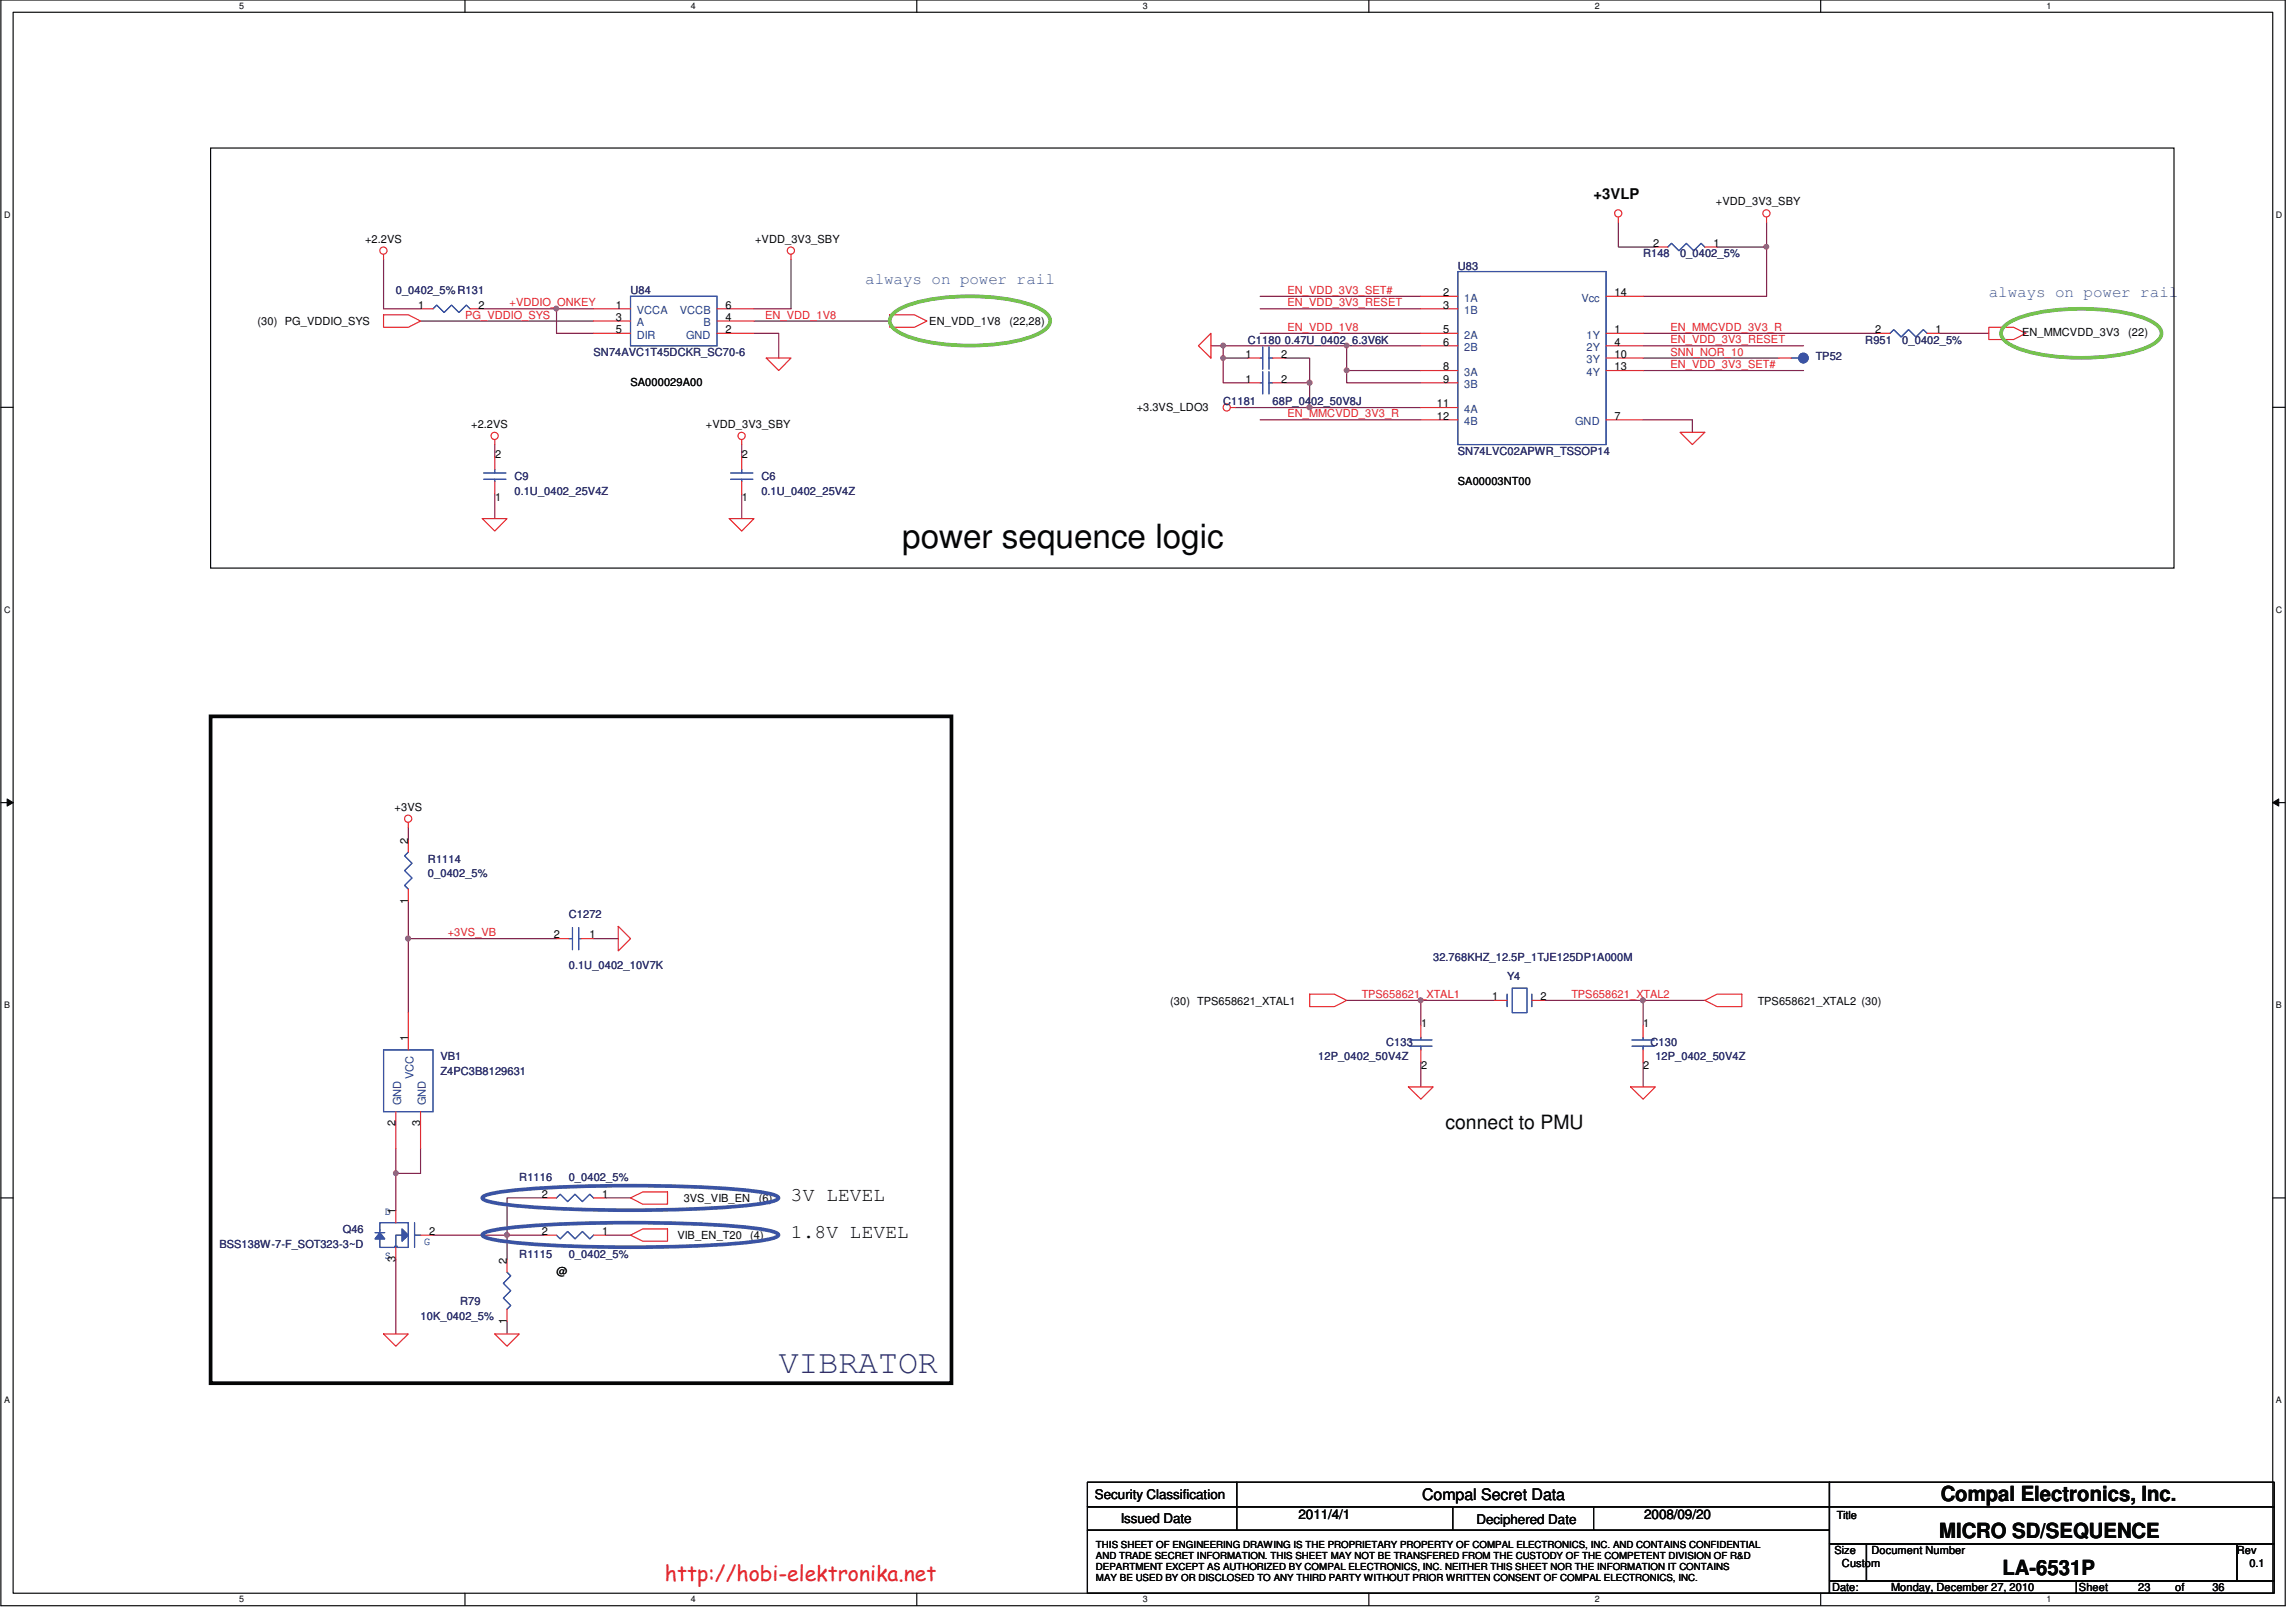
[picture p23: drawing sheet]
<svg xmlns="http://www.w3.org/2000/svg" width="420mm" height="297mm" viewBox="0 0 420 297" stroke-linecap="round" stroke-linejoin="round" font-family="sans-serif">
<defs><g id="words">
<text font-size="6.1" fill="#040505" x="165.2" y="100.4">power sequence logic</text>
<text font-size="6.1" fill="#2d2d72" x="142.6" y="251.2">VIBRATOR</text>
<text font-size="3.9" fill="#ed2024" x="121.7" y="289.4">http://hobi-elektronika.net</text>
<g font-size="3.8" fill="#040505">
<text x="355.3" y="274.8">Compal Electronics, Inc.</text>
<text x="355" y="281.6">MICRO SD/SEQUENCE</text>
<text x="366.6" y="288.3">LA-6531P</text>
</g>
<g font-size="3.6" fill="#040505">
<text x="264.6" y="206.7">connect to PMU</text>
<text x="144.8" y="219.8">3V LEVEL</text>
<text x="144.8" y="226.6">1.8V LEVEL</text>
</g>
<g font-size="2.9" fill="#3a53a4">
<text x="158.4" y="52">always on power rail</text>
<text x="364.1" y="54.3">always on power rail</text>
</g>
<text font-size="2.9" fill="#040505" x="260.3" y="274.6">Compal Secret Data</text>
<text font-size="2.7" fill="#040505" x="291.7" y="36.4">+3VLP</text>
<g font-size="2.5" fill="#040505">
<text x="200.4" y="274.4">Security Classification</text>
<text x="205.2" y="278.7">Issued Date</text>
<text x="237.7" y="278">2011/4/1</text>
<text x="270.3" y="278.9">Deciphered Date</text>
<text x="301" y="278">2008/09/20</text>
</g>
<g font-size="2" fill="#040505">
<text x="314.1" y="37.6">+VDD_3V3_SBY</text>
<text x="66.8" y="44.4">+2.2VS</text>
<text x="138.2" y="44.4">+VDD_3V3_SBY</text>
<text x="302.6" y="45.2">2</text>
<text x="313.7" y="45.2">1</text>
<text x="47.1" y="59.5">(30) PG_VDDIO_SYS</text>
<text x="76.6" y="56.5">1</text>
<text x="87.6" y="56.5">2</text>
<text x="112.7" y="56.5">1</text>
<text x="112.7" y="58.7">3</text>
<text x="132.8" y="56.5">6</text>
<text x="132.8" y="58.7">4</text>
<text x="170.1" y="59.5">EN_VDD_1V8</text>
<text x="184.8" y="59.5">(22,28)</text>
<text x="264.2" y="54.2">2</text>
<text x="264.2" y="56.5">3</text>
<text x="295.6" y="54.2">14</text>
<text x="112.7" y="61">5</text>
<text x="132.8" y="61">2</text>
<text x="228" y="65.5">1</text>
<text x="234.6" y="65.5">2</text>
<text x="264.2" y="61">5</text>
<text x="264.2" y="63.2">6</text>
<text x="295.6" y="61">1</text>
<text x="295.6" y="63.2">4</text>
<text x="295.6" y="65.5">10</text>
<text x="343.3" y="61">2</text>
<text x="354.4" y="61">1</text>
<text x="370.2" y="61.6">EN_MMCVDD_3V3</text>
<text x="389.6" y="61.6">(22)</text>
<text x="115.4" y="70.6">SA000029A00</text>
<text x="228" y="70">1</text>
<text x="234.6" y="70">2</text>
<text x="264.2" y="67.8">8</text>
<text x="264.2" y="70">9</text>
<text x="295.6" y="67.8">13</text>
<text x="208.1" y="75.1">+3.3VS_LDO3</text>
<text x="263" y="74.5">11</text>
<text x="263" y="76.8">12</text>
<text x="295.6" y="76.8">7</text>
<text x="86.3" y="78.3">+2.2VS</text>
<text x="90.6" y="83.9">2</text>
<text x="129.2" y="78.3">+VDD_3V3_SBY</text>
<text x="135.8" y="83.9">2</text>
<text x="266.9" y="88.7">SA00003NT00</text>
<text x="90.6" y="91.6">1</text>
<text x="135.8" y="91.6">1</text>
<text x="72.3" y="148.4">+3VS</text>
<text x="74.7" y="154.4" transform="rotate(-90 74.7 154.4)">2</text>
<text x="74.7" y="165.4" transform="rotate(-90 74.7 165.4)">1</text>
<text x="101.4" y="171.7">2</text>
<text x="107.9" y="171.7">1</text>
<text x="214.2" y="183.9">(30) TPS658621_XTAL1</text>
<text x="273.2" y="183">1</text>
<text x="282" y="183">2</text>
<text x="321.8" y="183.9">TPS658621_XTAL2 (30)</text>
<text x="74.7" y="190.6" transform="rotate(-90 74.7 190.6)">1</text>
<text x="260.2" y="187.9">1</text>
<text x="300.9" y="187.9">1</text>
<text x="260.2" y="195.6">2</text>
<text x="300.9" y="195.6">2</text>
<text x="72.4" y="206.1" transform="rotate(-90 72.4 206.1)">2</text>
<text x="77" y="206.1" transform="rotate(-90 77 206.1)">3</text>
<text x="99.2" y="219.2">2</text>
<text x="110.2" y="219.2">1</text>
<text x="125.2" y="220">3VS_VIB_EN</text>
<text x="138.9" y="220">(6)</text>
<text x="72.4" y="222.2" transform="rotate(-90 72.4 222.2)">1</text>
<text x="78.6" y="226">2</text>
<text x="99.2" y="226">2</text>
<text x="110.2" y="226">1</text>
<text x="124" y="226.8">VIB_EN_T20</text>
<text x="137.4" y="226.8">(4)</text>
<text x="72.4" y="231" transform="rotate(-90 72.4 231)">3</text>
<text x="92.8" y="231.3" transform="rotate(-90 92.8 231.3)">2</text>
<text x="101.9" y="233.4">@</text>
<text x="92.8" y="242.3" transform="rotate(-90 92.8 242.3)">1</text>
<text x="336.3" y="277.9">Title</text>
<text x="335.9" y="284.5">Size</text>
<text x="337.2" y="286.7">Custom</text>
<text x="342.6" y="284.5">Document Number</text>
<text x="409.5" y="284.5">Rev</text>
<text x="411.8" y="286.7">0.1</text>
<text x="335.4" y="291.3">Date:</text>
<text x="346.2" y="291.3">Monday, December 27, 2010</text>
<text x="380.6" y="291.3">Sheet</text>
<text x="391.4" y="291.3">23</text>
<text x="398.2" y="291.3">of</text>
<text x="405" y="291.3">36</text>
</g>
<g font-size="2" fill="#2d2d72">
<text x="300.8" y="47.1">R148</text>
<text x="307.6" y="47.1">0_0402_5%</text>
<text x="72.5" y="53.9">0_0402_5% R131</text>
<text x="115.4" y="53.9">U84</text>
<text x="266.9" y="49.4">U83</text>
<text x="108.7" y="65.2">SN74AVC1T45DCKR_SC70-6</text>
<text x="228.5" y="62.9">C1180 0.47U_0402_6.3V6K</text>
<text x="332.4" y="65.9">TP52</text>
<text x="341.5" y="62.9">R951</text>
<text x="348.3" y="62.9">0_0402_5%</text>
<text x="223.9" y="74.2">C1181</text>
<text x="233" y="74.2">68P_0402_50V8J</text>
<text x="266.9" y="83.3">SN74LVC02APWR_TSSOP14</text>
<text x="94.2" y="87.8">C9</text>
<text x="139.4" y="87.8">C6</text>
<text x="94.2" y="90.5">0.1U_0402_25V4Z</text>
<text x="139.4" y="90.5">0.1U_0402_25V4Z</text>
<text x="78.3" y="157.9">R1114</text>
<text x="78.3" y="160.6">0_0402_5%</text>
<text x="104.1" y="168.1">C1272</text>
<text x="104.1" y="177.3">0.1U_0402_10V7K</text>
<text x="262.4" y="175.9">32.768KHZ_12.5P_1TJE125DP1A000M</text>
<text x="275.9" y="179.4">Y4</text>
<text x="253.8" y="191.3">C133</text>
<text x="302.2" y="191.3">C130</text>
<text x="80.6" y="194.1">VB1</text>
<text x="80.6" y="196.8">Z4PC3B8129631</text>
<text x="241.3" y="194.1">12P_0402_50V4Z</text>
<text x="303.1" y="194.1">12P_0402_50V4Z</text>
<text x="95.1" y="216.2">R1116</text>
<text x="104.1" y="216.2">0_0402_5%</text>
<text x="62.8" y="225.7">Q46</text>
<text x="40.2" y="228.4">BSS138W-7-F_SOT323-3~D</text>
<text x="95.1" y="230.2">R1115</text>
<text x="104.1" y="230.2">0_0402_5%</text>
<text x="84.2" y="238.8">R79</text>
<text x="77" y="241.5">10K_0402_5%</text>
</g>
<g font-size="2" fill="#ec2426">
<text x="235.7" y="53.8">EN_VDD_3V3_SET#</text>
<text x="85.2" y="58.3">PG_VDDIO_SYS</text>
<text x="93.3" y="56">+VDDIO_ONKEY</text>
<text x="140.1" y="58.3">EN_VDD_1V8</text>
<text x="235.7" y="56">EN_VDD_3V3_RESET</text>
<text x="235.7" y="60.5">EN_VDD_1V8</text>
<text x="305.8" y="62.8">EN_VDD_3V3_RESET</text>
<text x="305.8" y="65.1">SNN_NOR_10</text>
<text x="305.8" y="60.5">EN_MMCVDD_3V3_R</text>
<text x="305.8" y="67.4">EN_VDD_3V3_SET#</text>
<text x="235.7" y="76.4">EN_MMCVDD_3V3_R</text>
<text x="82" y="171.3">+3VS_VB</text>
<text x="249.3" y="182.6">TPS658621_XTAL1</text>
<text x="287.7" y="182.6">TPS658621_XTAL2</text>
</g>
<g font-size="2" fill="#1d437e">
<text x="116.6" y="57.5">VCCA</text>
<text x="116.6" y="59.7">A</text>
<text x="124.4" y="57.5">VCCB</text>
<text x="128.8" y="59.7">B</text>
<text x="268" y="55.2">1A</text>
<text x="268" y="57.5">1B</text>
<text x="289.5" y="55.2">Vcc</text>
<text x="116.6" y="62">DIR</text>
<text x="125.6" y="62">GND</text>
<text x="268" y="62">2A</text>
<text x="268" y="64.3">2B</text>
<text x="290.5" y="62">1Y</text>
<text x="290.5" y="64.3">2Y</text>
<text x="268" y="68.8">3A</text>
<text x="268" y="71">3B</text>
<text x="290.5" y="66.5">3Y</text>
<text x="290.5" y="68.8">4Y</text>
<text x="268" y="75.6">4A</text>
<text x="268" y="77.8">4B</text>
<text x="288.4" y="77.8">GND</text>
<text x="75.7" y="197.5" transform="rotate(-90 75.7 197.5)">VCC</text>
<text x="73.4" y="202.3" transform="rotate(-90 73.4 202.3)">GND</text>
<text x="78" y="202.3" transform="rotate(-90 78 202.3)">GND</text>
</g>
<g font-size="2" fill="#3a53a4">
<text x="70.4" y="222.4">D</text>
<text x="77.7" y="227.8">G</text>
<text x="70.4" y="230.3">S</text>
</g>
<g font-size="1.8" fill="#040505">
<text x="200.6" y="283.3">THIS SHEET OF ENGINEERING DRAWING IS THE PROPRIETARY PROPERTY OF COMPAL ELECTRONICS, INC. AND CONTAINS CONFIDENTIAL</text>
<text x="200.6" y="285.3">AND TRADE SECRET INFORMATION. THIS SHEET MAY NOT BE TRANSFERED FROM THE CUSTODY OF THE COMPETENT DIVISION OF R&amp;D</text>
<text x="200.6" y="287.3">DEPARTMENT EXCEPT AS AUTHORIZED BY COMPAL ELECTRONICS, INC. NEITHER THIS SHEET NOR THE INFORMATION IT CONTAINS</text>
<text x="200.6" y="289.3">MAY BE USED BY OR DISCLOSED TO ANY THIRD PARTY WITHOUT PRIOR WRITTEN CONSENT OF COMPAL ELECTRONICS, INC.</text>
</g>
<g font-size="1.6" fill="#040505">
<text x="43.8" y="1.7">5</text>
<text x="126.5" y="1.7">4</text>
<text x="209.2" y="1.7">3</text>
<text x="292" y="1.7">2</text>
<text x="374.7" y="1.7">1</text>
<text x=".8" y="39.8">D</text>
<text x="416.7" y="39.8">D</text>
<text x=".8" y="112.1">C</text>
<text x="416.7" y="112.1">C</text>
<text x=".8" y="184.5">B</text>
<text x="416.7" y="184.5">B</text>
<text x=".8" y="256.8">A</text>
<text x="416.7" y="256.8">A</text>
<text x="43.8" y="293.3">5</text>
<text x="126.5" y="293.3">4</text>
<text x="209.2" y="293.3">3</text>
<text x="292" y="293.3">2</text>
<text x="374.7" y="293.3">1</text>
</g>
</g></defs>
<path d="M.2 0h418.2v293.9h-418.2zM2.4 2.2h413.7v289.4h-413.7z" fill="none" stroke="#040505" stroke-width=".21"/>
<g fill="#fff">
<path d="M43.8 .3h.9v1.8h-.9z"/>
<path d="M43.8 291.8h.9v1.9h-.9z"/>
</g>
<path d="M85.1 0v2.2M85.1 291.6v2.2" fill="none" stroke="#040505" stroke-width=".21"/>
<g fill="#fff">
<path d="M126.5 .3h.9v1.8h-.9z"/>
<path d="M126.5 291.8h.9v1.9h-.9z"/>
</g>
<path d="M167.8 0v2.2M167.8 291.6v2.2" fill="none" stroke="#040505" stroke-width=".21"/>
<g fill="#fff">
<path d="M209.2 .3h.9v1.8h-.9z"/>
<path d="M209.2 291.8h.9v1.9h-.9z"/>
</g>
<path d="M250.6 0v2.2M250.6 291.6v2.2" fill="none" stroke="#040505" stroke-width=".21"/>
<g fill="#fff">
<path d="M292 .3h.9v1.8h-.9z"/>
<path d="M292 291.8h.9v1.9h-.9z"/>
</g>
<path d="M333.3 0v2.2M333.3 291.6v2.2" fill="none" stroke="#040505" stroke-width=".21"/>
<g fill="#fff">
<path d="M374.7 .3h.9v1.8h-.9z"/>
<path d="M374.7 291.8h.9v1.9h-.9z"/>
<path d="M.8 38.4h1.1v1.8h-1.1z"/>
<path d="M416.7 38.4h1.1v1.8h-1.1z"/>
<path d="M.8 110.7h1.1v1.8h-1.1z"/>
<path d="M416.7 110.7h1.1v1.8h-1.1z"/>
</g>
<path d="M.2 74.5h2.2M416.1 74.5h2.2" fill="none" stroke="#040505" stroke-width=".21"/>
<g fill="#fff">
<path d="M.8 183h1v1.9h-1z"/>
<path d="M416.7 183h1v1.9h-1z"/>
</g>
<path d="M.2 146.9h2.2M416.1 146.9h2.2" fill="none" stroke="#040505" stroke-width=".21"/>
<path d="M1.3 146.2l1.1 .7-1.1 .6z" fill="#040505"/>
<path d="M1.3 146.2l1.1 .7-1.1 .6z" fill="none" stroke="#040505" stroke-width=".18"/>
<path d="M416.1 146.9l1.1-.7v1.3z" fill="#040505"/>
<path d="M416.1 146.9l1.1-.7v1.3z" fill="none" stroke="#040505" stroke-width=".18"/>
<g fill="#fff">
<path d="M.8 255.4h1v1.8h-1z"/>
<path d="M416.7 255.4h1v1.8h-1z"/>
</g>
<path d="M.2 219.2h2.2M416.1 219.2h2.2" fill="none" stroke="#040505" stroke-width=".21"/>
<path d="M70.2 56.5h6.8M101.9 56.5v4.5M138 58.8h24.9M144.8 47.5v9h-6.8M138 61h4.6v4.5" fill="none" stroke="#7f1542" stroke-width=".21"/>
<circle cx="101.8" cy="56.5" r=".43" fill="#b8529f"/>
<circle cx="101.8" cy="56.5" r=".43" fill="none" stroke="#b8529f" stroke-width=".21"/>
<path d="M70.2 47.5v9M77 58.8h31.7M88.3 56.5h20.4M323.4 45.2v9M101.9 61h6.8" fill="none" stroke="#7f1542" stroke-width=".21"/>
<circle cx="323.4" cy="45.2" r=".43" fill="#b8529f"/>
<circle cx="323.4" cy="45.2" r=".43" fill="none" stroke="#b8529f" stroke-width=".21"/>
<path d="M230.7 54.2h29.4M230.7 56.5h29.4M296.3 40.7v4.5h6.8M300.8 54.2h22.6M323.4 40.7v4.5h-9M230.7 76.8h29.4M230.7 61h29.4M246.5 63.3h13.6M300.8 76.8h9v2.3M300.8 67.8h29.4M300.8 63.3h29.4" fill="none" stroke="#7f1542" stroke-width=".21"/>
<circle cx="246.5" cy="63.2" r=".43" fill="#b8529f"/>
<circle cx="246.5" cy="63.2" r=".43" fill="none" stroke="#b8529f" stroke-width=".21"/>
<path d="M239.8 74.6h20.3" fill="none" stroke="#7f1542" stroke-width=".21"/>
<circle cx="239.7" cy="74.5" r=".44" fill="#b8529f"/>
<circle cx="239.7" cy="74.5" r=".44" fill="none" stroke="#b8529f" stroke-width=".21"/>
<path d="M246.5 67.8v2.3h13.6" fill="none" stroke="#7f1542" stroke-width=".21"/>
<circle cx="246.5" cy="67.8" r=".43" fill="#b8529f"/>
<circle cx="246.5" cy="67.8" r=".43" fill="none" stroke="#b8529f" stroke-width=".21"/>
<path d="M223.9 63.3h22.6" fill="none" stroke="#7f1542" stroke-width=".21"/>
<circle cx="223.9" cy="63.2" r=".43" fill="#b8529f"/>
<circle cx="223.9" cy="63.2" r=".43" fill="none" stroke="#b8529f" stroke-width=".21"/>
<path d="M221.7 63.3h2.2M223.9 65.5v4.6h4.6M235.2 70.1h4.6M246.5 63.3v4.5h13.6M300.8 61h42.9M300.8 65.5h24.9M355 61h9.1" fill="none" stroke="#7f1542" stroke-width=".21"/>
<circle cx="239.7" cy="70" r=".45" fill="#b8529f"/>
<circle cx="239.7" cy="70" r=".45" fill="none" stroke="#b8529f" stroke-width=".21"/>
<path d="M223.9 65.5h4.6M235.2 65.5h4.6v9.1h-13.6" fill="none" stroke="#7f1542" stroke-width=".21"/>
<circle cx="223.9" cy="65.5" r=".43" fill="#b8529f"/>
<circle cx="223.9" cy="65.5" r=".43" fill="none" stroke="#b8529f" stroke-width=".21"/>
<path d="M223.9 63.3v2.2M90.6 81.4v2.2M90.6 90.4v4.5M135.8 81.4v2.2M135.8 90.4v4.5M74.7 165v6.8h27.2M108.7 171.8h4.5" fill="none" stroke="#7f1542" stroke-width=".21"/>
<circle cx="74.7" cy="171.8" r=".44" fill="#b8529f"/>
<circle cx="74.7" cy="171.8" r=".44" fill="none" stroke="#b8529f" stroke-width=".21"/>
<path d="M74.7 151.4v2.3M74.7 171.8v13.5M77 210.2v4.6h-4.5v6.7M72.5 230.5v13.6" fill="none" stroke="#7f1542" stroke-width=".21"/>
<circle cx="72.5" cy="214.7" r=".43" fill="#b8529f"/>
<circle cx="72.5" cy="214.7" r=".43" fill="none" stroke="#b8529f" stroke-width=".21"/>
<path d="M72.5 210.2v4.6M79.3 226.1h13.5v4.4M92.8 241.9v2.2" fill="none" stroke="#7f1542" stroke-width=".21"/>
<circle cx="92.8" cy="226" r=".44" fill="#b8529f"/>
<circle cx="92.8" cy="226" r=".44" fill="none" stroke="#b8529f" stroke-width=".21"/>
<path d="M260.1 194.4v4.5M273.7 183.1h-13.6v4.5M300.8 194.4v4.5" fill="none" stroke="#7f1542" stroke-width=".21"/>
<circle cx="260.1" cy="183.1" r=".44" fill="#b8529f"/>
<circle cx="260.1" cy="183.1" r=".44" fill="none" stroke="#b8529f" stroke-width=".21"/>
<path d="M282.7 183.1h18.1v4.5" fill="none" stroke="#7f1542" stroke-width=".21"/>
<circle cx="300.8" cy="183.1" r=".44" fill="#b8529f"/>
<circle cx="300.8" cy="183.1" r=".44" fill="none" stroke="#b8529f" stroke-width=".21"/>
<path d="M246.5 183.1h13.6M300.8 183.1h11.3M99.6 219.2h-6.8v6.9h6.8M110.9 219.2h4.5M110.9 226.1h4.5" fill="none" stroke="#7f1542" stroke-width=".21"/>
<g fill="none" stroke="#ec2426" stroke-width=".21">
<path d="M296.3 39.8v.9M323.4 39.8v.9M70.2 57.6h4.5l2.3 1.2-2.3 1.1h-4.5zM70.2 46.6v.9M77 56.5h2.3M86.1 56.5h2.2M108.7 56.5h6.7M108.7 58.8h6.7M131.3 56.5h6.7M131.3 58.8h6.7M144.8 46.6v.9M162.9 57.6h4.5l2.3 1.2-2.3 1.1h-4.5z"/>
<path d="M364.1 59.9h4.5l2.3 1.1-2.3 1.1h-4.5zM108.7 61h6.7M131.3 61h6.7M140.3 65.5h4.5l-2.2 2.3zM219.4 63.3l2.3-2.3v4.5zM225.3 74.6h.9M307.6 79.1h4.5l-2.3 2.3zM88.3 94.9h4.5l-2.2 2.3zM90.6 80.5v.9M133.5 94.9h4.5l-2.2 2.3zM135.8 80.5v.9M74.7 150.5v.9"/>
<path d="M113.2 169.5l2.2 2.3-2.2 2.2zM74.7 185.3v6.9M239.8 181.9h4.5l2.2 1.2-2.2 1.1h-4.5zM257.8 198.9h4.6l-2.3 2.3zM298.5 198.9h4.6l-2.3 2.3zM312.1 183.1l2.3-1.2h4.5v2.3h-4.5zM72.5 203.5v6.7M77 203.5v6.7M115.4 219.2l2.3-1.1h4.5v2.3h-4.5zM115.4 226.1l2.3-1.2h4.5v2.3h-4.5zM70.2 244.1h4.5l-2.2 2.3zM90.6 244.1h4.5l-2.3 2.3z"/>
<circle cx="296.3" cy="39.1" r=".66"/>
<circle cx="323.4" cy="39.1" r=".66"/>
<circle cx="70.2" cy="45.9" r=".66"/>
<circle cx="144.8" cy="45.9" r=".66"/>
<circle cx="90.6" cy="79.8" r=".66"/>
<circle cx="135.8" cy="79.8" r=".66"/>
<circle cx="224.6" cy="74.6" r=".66"/>
<circle cx="74.7" cy="149.8" r=".66"/>
</g>
<g fill="none" stroke="#040505" stroke-width=".21">
<path d="M38.6 27.1h359.4v76.9h-359.4zM199.1 271.3h135.8v4.5h-135.8zM199.1 275.8h135.8v4.3h-135.8zM226.4 271.3v8.8M266 275.8v4.3M291.8 275.8v4.3M334.9 271.3h81.4v4.5h-81.4zM334.9 275.8h81.4v6.8h-81.4zM199.1 280.1h135.8v11.5h-135.8zM334.9 282.6h6.8v6.7h-6.8zM334.9 289.3h45.2v2.3h-45.2zM341.7 282.6h67.8v6.7h-67.8z"/>
<path d="M380.1 289.3h36.2v2.3h-36.2zM409.5 282.6h6.8v6.7h-6.8z"/>
</g>
<path d="M163.3 57.6a11 11 0 0 1 5.9-2.6 41.9 41.9 0 0 1 19.4 .7 6.3 6.3 0 0 1 3.6 2.4 1.87 1.87 0 0 1-.9 2.3 17.4 17.4 0 0 1-8.4 2.5 40.2 40.2 0 0 1-16.3-1.2 6.2 6.2 0 0 1-3.6-2.4l-.1-.6 .1-.6zM366.8 59.9a11 11 0 0 1 5.8-2.6 41.9 41.9 0 0 1 19.4 .7 6.3 6.3 0 0 1 3.6 2.4 1.84 1.84 0 0 1-.9 2.2 21 21 0 0 1-10.1 2.8 36.4 36.4 0 0 1-15.6-1.8 4.6 4.6 0 0 1-2.5-2l-.2-.6 .2-.6z" fill="none" stroke="#6ebe45" stroke-width=".68"/>
<path d="M38.6 131.1h135.6v122.1h-135.6z" fill="none" stroke="#040505" stroke-width=".68"/>
<path d="M88.4 219a17.1 17.1 0 0 1 6.1-1.2 261.2 261.2 0 0 1 43.9 .2l1.2 .2a7.1 7.1 0 0 1 2.8 .8l.1 .2a2.8 2.8 0 0 1-2.1 .9 175.3 175.3 0 0 1-27.8 1.4 158.4 158.4 0 0 1-22.2-1.4 2.79 2.79 0 0 1-2.1-.9zM88.4 225.8a17.1 17.1 0 0 1 6.1-1.2 261.2 261.2 0 0 1 43.9 .2l1.2 .2a7.1 7.1 0 0 1 2.8 .8l.1 .2a2.8 2.8 0 0 1-2.1 .9 175.3 175.3 0 0 1-27.8 1.3 158.4 158.4 0 0 1-22.2-1.3 2.79 2.79 0 0 1-2.1-.9z" fill="none" stroke="#3a53a4" stroke-width=".68"/>
<path d="M79.3 56.5l.7-.7 1.3 1.4 1.4-1.4 1.3 1.4 1.4-1.4 .7 .7M115.4 54.2h15.9v9.1h-15.9zM70.2 192.2h9.1v11.3h-9.1z" fill="none" stroke="#3a53a4" stroke-width=".21"/>
<path d="M73.6 224.9l1.1 1.2-1.1 1.1z" fill="#3a53a4"/>
<path d="M73.6 224.9l1.1 1.2-1.1 1.1z" fill="none" stroke="#3a53a4" stroke-width=".21"/>
<path d="M69.5 225.6l.9 1.1h-1.7z" fill="#3a53a4"/>
<path d="M68.7 225.6h1.7M69.5 226.7v1.6h3h-.2v-.2h.4v.2M69.5 225.6v-1.8h5.2v4.5h-2.2v-2.2h1.1M69.5 225.6l.9 1.1h-1.7zM75.9 226.1h1.1M75.9 223.8v4.5" fill="none" stroke="#3a53a4" stroke-width=".21"/>
<path d="M73.6 224.9l1.1 1.2-1.1 1.1z" fill="#3a53a4"/>
<path d="M73.6 224.9l1.1 1.2-1.1 1.1z" fill="none" stroke="#3a53a4" stroke-width=".21"/>
<path d="M69.5 225.6l.9 1.1h-1.7z" fill="#3a53a4"/>
<path d="M305.3 45.2l.7-.7 1.4 1.4 1.3-1.4 1.4 1.4 1.3-1.4 .7 .7M104.1 171.8h.7M104.8 169.8v4M105.9 169.8v4M105.9 171.8h.5M68.7 225.6h1.7M69.5 226.7v1.6h3h-.2v-.2h.4v.2M69.5 225.6v-1.8h5.2v4.5h-2.2v-2.2h1.1M69.5 225.6l.9 1.1h-1.7zM75.9 226.1h1.1M75.9 223.8v4.5" fill="none" stroke="#3a53a4" stroke-width=".21"/>
<path d="M303.1 45.2h2.2M312.1 45.2h2.3M101.9 171.8h2.2M106.4 171.8h2.3M72.5 221.5v2.3M72.5 228.3v2.2M77 226.1h2.3" fill="none" stroke="#ec2426" stroke-width=".21"/>
<circle cx="330.2" cy="65.5" r=".88" fill="#3a53a4"/>
<g fill="none" stroke="#3a53a4" stroke-width=".21">
<path d="M327.9 65.5h1.4"/>
<circle cx="330.2" cy="65.5" r=".88"/>
</g>
<circle cx="330.2" cy="65.5" r=".88" fill="#3a53a4"/>
<g fill="none" stroke="#3a53a4" stroke-width=".21">
<path d="M266.9 49.7h27.1v31.7h-27.1zM230.7 65.5h.5M230.7 70.1h.5M231.2 63.5v4.1M231.2 68v4.1M232.3 65.5h.7M232.3 70.1h.7M232.3 63.5v4.1M232.3 68v4.1M327.9 65.5h1.4M346 61l.7-.7 1.4 1.4 1.3-1.4 1.4 1.4 1.3-1.4 .7 .7M88.6 86.6h4"/>
<path d="M88.6 87.7h4M90.6 85.9v.7M90.6 87.7v.4M133.8 86.6h4M133.8 87.7h4M135.8 85.9v.7M135.8 87.7v.4M74.7 156l-.6 .6 1.3 1.4-1.3 1.3 1.3 1.4-1.3 1.4 .6 .6M258.1 191.5h4.1M258.1 190.3h4.1M260.1 189.9v.4M260.1 191.5v.7"/>
<path d="M275.9 181.9v2.3M276.8 180.8h2.8v4.5h-2.8zM280.4 181.9v2.3M298.8 191.5h4M298.8 190.3h4M300.8 189.9v.4M300.8 191.5v.7M101.9 219.2l.7-.6 1.3 1.3 1.4-1.3 1.3 1.3 1.4-1.3 .7 .6M92.8 232.8l.7 .7-1.4 1.4 1.4 1.3-1.4 1.4 1.4 1.3-.7 .7M101.9 226.1l.7 .6 1.3-1.3 1.4 1.3 1.3-1.3 1.4 1.3 .7-.6"/>
<circle cx="330.2" cy="65.5" r=".88"/>
</g>
<g fill="none" stroke="#ec2426" stroke-width=".21">
<path d="M260.1 54.2h6.8M260.1 56.5h6.8M294 54.2h6.8M228.5 65.5h2.2M228.5 70.1h2.2M233 65.5h2.2M233 70.1h2.2M260.1 70.1h6.8M260.1 61h6.8M260.1 63.3h6.8M260.1 76.8h6.8M260.1 67.8h6.8"/>
<path d="M260.1 74.6h6.8M294 65.5h6.8M294 61h6.8M294 63.3h6.8M294 76.8h6.8M294 67.8h6.8M325.7 65.5h2.2M343.7 61h2.3M352.8 61h2.2M90.6 83.6v2.3M90.6 88.1v2.3M135.8 83.6v2.3"/>
<path d="M135.8 88.1v2.3M74.7 153.7v2.3M74.7 162.7v2.3M260.1 187.6v2.3M260.1 192.2v2.2M273.7 183.1h2.2M280.4 183.1h2.3M300.8 187.6v2.3M300.8 192.2v2.2M99.6 219.2h2.3M108.7 219.2h2.2M92.8 230.5v2.3"/>
<path d="M92.8 239.6v2.3M99.6 226.1h2.3M108.7 226.1h2.2"/>
</g>
<circle cx="101.8" cy="56.5" r=".43" fill="#b8529f"/>
<circle cx="101.8" cy="56.5" r=".43" fill="none" stroke="#b8529f" stroke-width=".21"/>
<circle cx="323.4" cy="45.2" r=".43" fill="#b8529f"/>
<circle cx="323.4" cy="45.2" r=".43" fill="none" stroke="#b8529f" stroke-width=".21"/>
<circle cx="246.5" cy="63.2" r=".43" fill="#b8529f"/>
<circle cx="246.5" cy="63.2" r=".43" fill="none" stroke="#b8529f" stroke-width=".21"/>
<circle cx="239.7" cy="74.5" r=".44" fill="#b8529f"/>
<circle cx="239.7" cy="74.5" r=".44" fill="none" stroke="#b8529f" stroke-width=".21"/>
<circle cx="246.5" cy="67.8" r=".43" fill="#b8529f"/>
<circle cx="246.5" cy="67.8" r=".43" fill="none" stroke="#b8529f" stroke-width=".21"/>
<circle cx="223.9" cy="63.2" r=".43" fill="#b8529f"/>
<circle cx="223.9" cy="63.2" r=".43" fill="none" stroke="#b8529f" stroke-width=".21"/>
<circle cx="239.7" cy="70" r=".45" fill="#b8529f"/>
<circle cx="239.7" cy="70" r=".45" fill="none" stroke="#b8529f" stroke-width=".21"/>
<circle cx="223.9" cy="65.5" r=".43" fill="#b8529f"/>
<circle cx="223.9" cy="65.5" r=".43" fill="none" stroke="#b8529f" stroke-width=".21"/>
<circle cx="74.7" cy="171.8" r=".44" fill="#b8529f"/>
<circle cx="74.7" cy="171.8" r=".44" fill="none" stroke="#b8529f" stroke-width=".21"/>
<circle cx="72.5" cy="214.7" r=".43" fill="#b8529f"/>
<circle cx="72.5" cy="214.7" r=".43" fill="none" stroke="#b8529f" stroke-width=".21"/>
<circle cx="92.8" cy="226" r=".44" fill="#b8529f"/>
<circle cx="92.8" cy="226" r=".44" fill="none" stroke="#b8529f" stroke-width=".21"/>
<circle cx="260.1" cy="183.1" r=".44" fill="#b8529f"/>
<circle cx="260.1" cy="183.1" r=".44" fill="none" stroke="#b8529f" stroke-width=".21"/>
<circle cx="300.8" cy="183.1" r=".44" fill="#b8529f"/>
<circle cx="300.8" cy="183.1" r=".44" fill="none" stroke="#b8529f" stroke-width=".21"/>
<use href="#words"/>
</svg>
